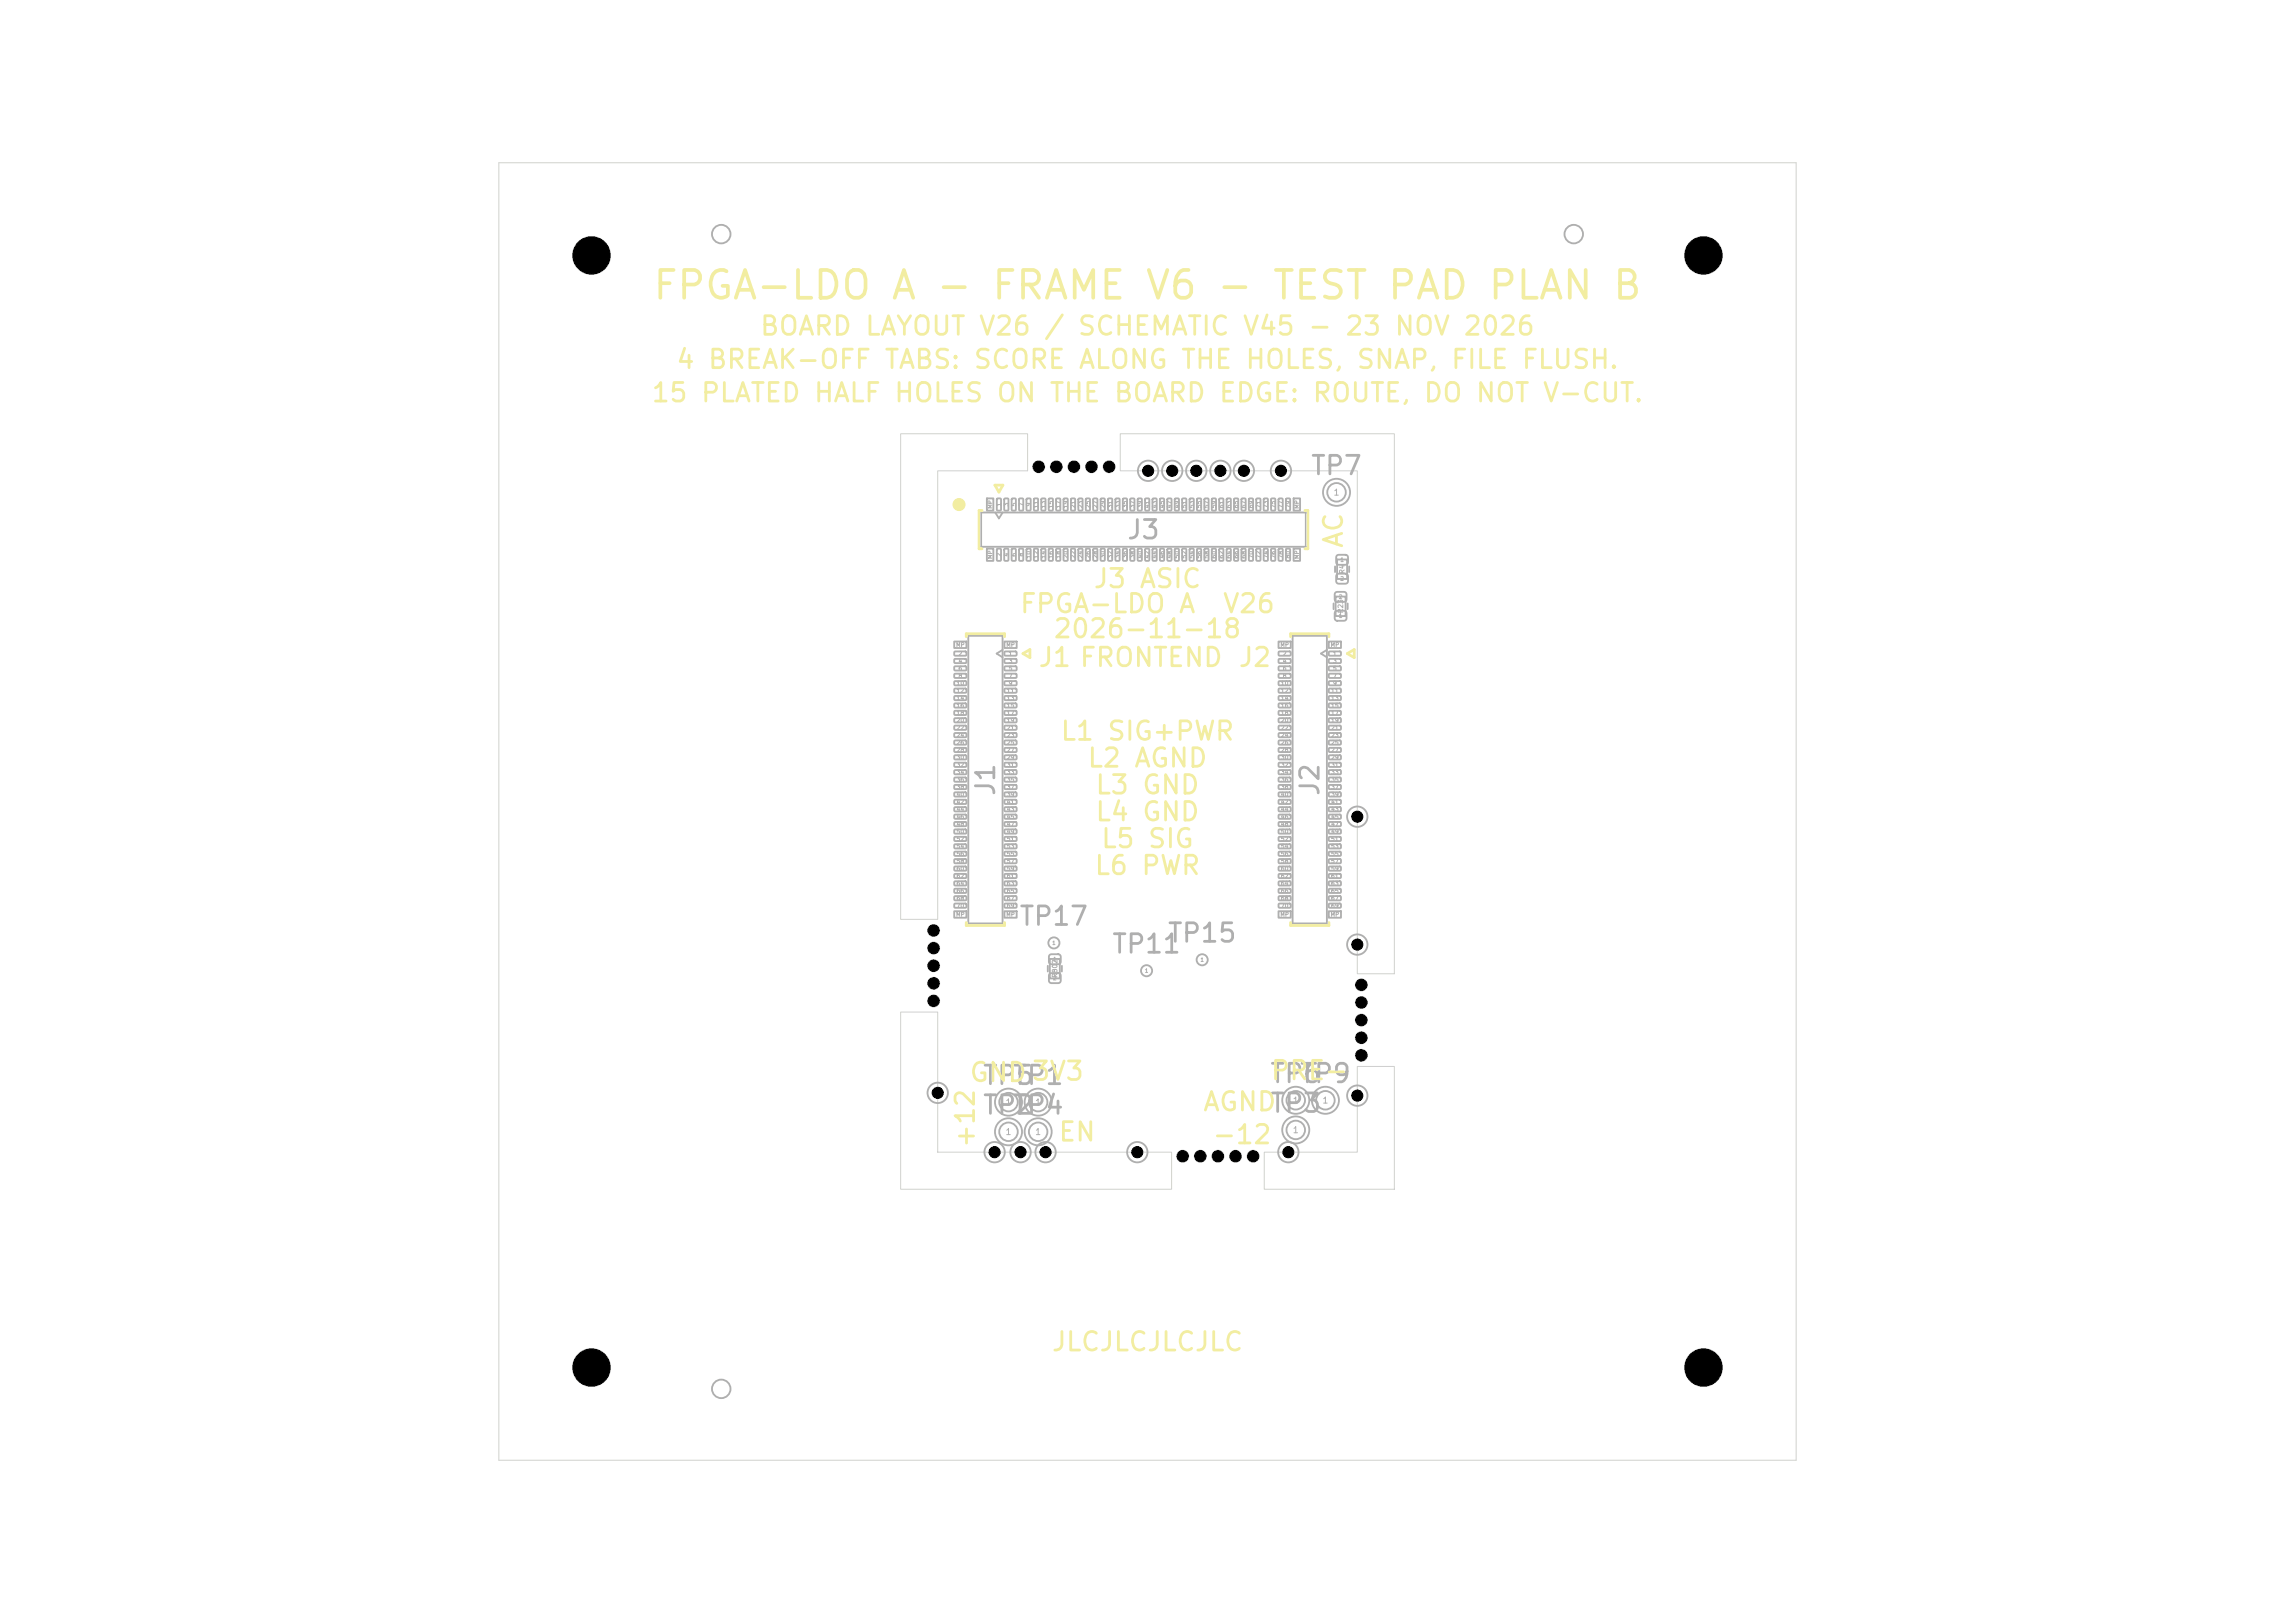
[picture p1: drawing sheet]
<svg xmlns="http://www.w3.org/2000/svg" width="297mm" height="210mm" viewBox="0 0 297 210" stroke-linecap="round" stroke-linejoin="round" font-family="sans-serif">
<defs><g id="words">
<text font-size="3.6" fill="#f2eda1" x="84.2" y="39.6">FPGA-LDO A - FRAME V6 - TEST PAD PLAN B</text>
<g font-size="2.4" fill="#f2eda1">
<text x="98.2" y="44">BOARD LAYOUT V26 / SCHEMATIC V45 - 23 NOV 2026</text>
<text x="84.1" y="52.6">15 PLATED HALF HOLES ON THE BOARD EDGE: ROUTE, DO NOT V-CUT.</text>
<text x="87.3" y="48.3">4 BREAK-OFF TABS: SCORE ALONG THE HOLES, SNAP, FILE FLUSH.</text>
<text x="174.4" y="71.1" transform="rotate(-90 174.4 71.1)">AC</text>
<text x="141.4" y="76.7">J3 ASIC</text>
<text x="131.8" y="79.9">FPGA-LDO A</text>
<text x="136.2" y="83.1">2026-11-18</text>
<text x="158.1" y="79.9">V26</text>
<text x="134.2" y="86.9">J1 FRONTEND</text>
<text x="160.1" y="86.9">J2</text>
<text x="137.1" y="96.4">L1 SIG+PWR</text>
<text x="140.6" y="99.9">L2 AGND</text>
<text x="141.6" y="103.4">L3 GND</text>
<text x="141.6" y="106.8">L4 GND</text>
<text x="141.5" y="113.8">L6 PWR</text>
<text x="142.3" y="110.3">L5 SIG</text>
<text x="125.3" y="140.6">GND3V3</text>
<text x="164.3" y="140.3">PRE-</text>
<text x="126.7" y="148.7" transform="rotate(-90 126.7 148.7)">+12</text>
<text x="136.8" y="148.3">EN</text>
<text x="155.5" y="144.4">AGND</text>
<text x="156.7" y="148.6">-12</text>
<text x="135.9" y="175.4">JLCJLCJLCJLC</text>
</g>
<g font-size="2.4" fill="#afafaf">
<text x="169.5" y="62">TP7</text>
<text x="145.7" y="70.3">J3</text>
<text x="129.3" y="103.2" transform="rotate(-90 129.3 103.2)">J1</text>
<text x="171.3" y="103.2" transform="rotate(-90 171.3 103.2)">J2</text>
<text x="131.8" y="120.3">TP17</text>
<text x="143.7" y="123.9">TP11</text>
<text x="150.9" y="122.5">TP15</text>
<text x="127" y="140.9">TP5</text>
<text x="130.9" y="140.9">TP1</text>
<text x="164.2" y="140.7">TP6</text>
<text x="168" y="140.7">TP9</text>
<text x="127" y="144.8">TP2</text>
<text x="130.9" y="144.8">TP4</text>
<text x="164.2" y="144.5">TP3</text>
</g>
<g font-size=".9" fill="#afafaf">
<text x="148.1" y="61.6">1</text>
<text x="151.2" y="61.6">1</text>
<text x="154.3" y="61.6">1</text>
<text x="157.4" y="61.6">1</text>
<text x="160.5" y="61.6">1</text>
<text x="165.3" y="61.6">1</text>
<text x="175.1" y="106.3">1</text>
<text x="175.1" y="122.9">1</text>
<text x="120.8" y="142.1">1</text>
<text x="175.1" y="142.4">1</text>
<text x="128.2" y="149.8">1</text>
<text x="131.6" y="149.8">1</text>
<text x="134.8" y="149.8">1</text>
<text x="146.7" y="149.8">1</text>
<text x="166.2" y="149.8">1</text>
</g>
<g font-size=".8" fill="#afafaf">
<text x="172.5" y="64.3">1</text>
<text x="130.1" y="143.2">1</text>
<text x="133.9" y="143.2">1</text>
<text x="167.2" y="143">1</text>
<text x="171.1" y="143">1</text>
<text x="130.1" y="147.1">1</text>
<text x="133.9" y="147.1">1</text>
<text x="167.2" y="146.8">1</text>
</g>
<g font-size=".6" fill="#afafaf">
<text x="174.2" y="74.3" transform="rotate(-90 174.2 74.3)">R4</text>
<text x="174" y="79.4" transform="rotate(-90 174 79.4)">R23</text>
<text x="137" y="126.6" transform="rotate(-90 137 126.6)">R802</text>
</g>
<g font-size=".5" fill="#afafaf">
<text x="128.5" y="65.9" transform="rotate(-90 128.5 65.9)">MP</text>
<text x="129.7" y="65.6" transform="rotate(-90 129.7 65.6)">1</text>
<text x="130.6" y="65.6" transform="rotate(-90 130.6 65.6)">3</text>
<text x="131.6" y="65.6" transform="rotate(-90 131.6 65.6)">5</text>
<text x="132.6" y="65.6" transform="rotate(-90 132.6 65.6)">7</text>
<text x="133.5" y="65.6" transform="rotate(-90 133.5 65.6)">9</text>
<text x="134.5" y="65.8" transform="rotate(-90 134.5 65.8)">11</text>
<text x="135.4" y="65.8" transform="rotate(-90 135.4 65.8)">13</text>
<text x="136.4" y="65.8" transform="rotate(-90 136.4 65.8)">15</text>
<text x="137.3" y="65.8" transform="rotate(-90 137.3 65.8)">17</text>
<text x="138.3" y="65.8" transform="rotate(-90 138.3 65.8)">19</text>
<text x="139.3" y="65.8" transform="rotate(-90 139.3 65.8)">21</text>
<text x="140.2" y="65.8" transform="rotate(-90 140.2 65.8)">23</text>
<text x="141.2" y="65.8" transform="rotate(-90 141.2 65.8)">25</text>
<text x="142.1" y="65.8" transform="rotate(-90 142.1 65.8)">27</text>
<text x="143.1" y="65.8" transform="rotate(-90 143.1 65.8)">29</text>
<text x="144.1" y="65.8" transform="rotate(-90 144.1 65.8)">31</text>
<text x="145" y="65.8" transform="rotate(-90 145 65.8)">33</text>
<text x="146" y="65.8" transform="rotate(-90 146 65.8)">35</text>
<text x="146.9" y="65.8" transform="rotate(-90 146.9 65.8)">37</text>
<text x="147.9" y="65.8" transform="rotate(-90 147.9 65.8)">39</text>
<text x="148.9" y="65.8" transform="rotate(-90 148.9 65.8)">41</text>
<text x="149.8" y="65.8" transform="rotate(-90 149.8 65.8)">43</text>
<text x="150.8" y="65.8" transform="rotate(-90 150.8 65.8)">45</text>
<text x="151.7" y="65.8" transform="rotate(-90 151.7 65.8)">47</text>
<text x="152.7" y="65.8" transform="rotate(-90 152.7 65.8)">49</text>
<text x="153.7" y="65.8" transform="rotate(-90 153.7 65.8)">51</text>
<text x="154.6" y="65.8" transform="rotate(-90 154.6 65.8)">53</text>
<text x="155.6" y="65.8" transform="rotate(-90 155.6 65.8)">55</text>
<text x="156.5" y="65.8" transform="rotate(-90 156.5 65.8)">57</text>
<text x="157.5" y="65.8" transform="rotate(-90 157.5 65.8)">59</text>
<text x="158.5" y="65.8" transform="rotate(-90 158.5 65.8)">61</text>
<text x="159.4" y="65.8" transform="rotate(-90 159.4 65.8)">63</text>
<text x="160.4" y="65.8" transform="rotate(-90 160.4 65.8)">65</text>
<text x="161.3" y="65.8" transform="rotate(-90 161.3 65.8)">67</text>
<text x="162.3" y="65.8" transform="rotate(-90 162.3 65.8)">69</text>
<text x="163.3" y="65.8" transform="rotate(-90 163.3 65.8)">71</text>
<text x="164.2" y="65.8" transform="rotate(-90 164.2 65.8)">73</text>
<text x="165.2" y="65.8" transform="rotate(-90 165.2 65.8)">75</text>
<text x="166.1" y="65.8" transform="rotate(-90 166.1 65.8)">77</text>
<text x="167.1" y="65.8" transform="rotate(-90 167.1 65.8)">79</text>
<text x="168.2" y="65.9" transform="rotate(-90 168.2 65.9)">MP</text>
<text x="128.5" y="72.4" transform="rotate(-90 128.5 72.4)">MP</text>
<text x="129.7" y="72.1" transform="rotate(-90 129.7 72.1)">2</text>
<text x="130.6" y="72.1" transform="rotate(-90 130.6 72.1)">4</text>
<text x="131.6" y="72.1" transform="rotate(-90 131.6 72.1)">6</text>
<text x="132.6" y="72.1" transform="rotate(-90 132.6 72.1)">8</text>
<text x="133.5" y="72.3" transform="rotate(-90 133.5 72.3)">10</text>
<text x="134.5" y="72.3" transform="rotate(-90 134.5 72.3)">12</text>
<text x="135.4" y="72.3" transform="rotate(-90 135.4 72.3)">14</text>
<text x="136.4" y="72.3" transform="rotate(-90 136.4 72.3)">16</text>
<text x="137.3" y="72.3" transform="rotate(-90 137.3 72.3)">18</text>
<text x="138.3" y="72.3" transform="rotate(-90 138.3 72.3)">20</text>
<text x="139.3" y="72.3" transform="rotate(-90 139.3 72.3)">22</text>
<text x="140.2" y="72.3" transform="rotate(-90 140.2 72.3)">24</text>
<text x="141.2" y="72.3" transform="rotate(-90 141.2 72.3)">26</text>
<text x="142.1" y="72.3" transform="rotate(-90 142.1 72.3)">28</text>
<text x="143.1" y="72.3" transform="rotate(-90 143.1 72.3)">30</text>
<text x="144.1" y="72.3" transform="rotate(-90 144.1 72.3)">32</text>
<text x="145" y="72.3" transform="rotate(-90 145 72.3)">34</text>
<text x="146" y="72.3" transform="rotate(-90 146 72.3)">36</text>
<text x="146.9" y="72.3" transform="rotate(-90 146.9 72.3)">38</text>
<text x="147.9" y="72.3" transform="rotate(-90 147.9 72.3)">40</text>
<text x="148.9" y="72.3" transform="rotate(-90 148.9 72.3)">42</text>
<text x="149.8" y="72.3" transform="rotate(-90 149.8 72.3)">44</text>
<text x="150.8" y="72.3" transform="rotate(-90 150.8 72.3)">46</text>
<text x="151.7" y="72.3" transform="rotate(-90 151.7 72.3)">48</text>
<text x="152.7" y="72.3" transform="rotate(-90 152.7 72.3)">50</text>
<text x="153.7" y="72.3" transform="rotate(-90 153.7 72.3)">52</text>
<text x="154.6" y="72.3" transform="rotate(-90 154.6 72.3)">54</text>
<text x="155.6" y="72.3" transform="rotate(-90 155.6 72.3)">56</text>
<text x="156.5" y="72.3" transform="rotate(-90 156.5 72.3)">58</text>
<text x="157.5" y="72.3" transform="rotate(-90 157.5 72.3)">60</text>
<text x="158.5" y="72.3" transform="rotate(-90 158.5 72.3)">62</text>
<text x="159.4" y="72.3" transform="rotate(-90 159.4 72.3)">64</text>
<text x="160.4" y="72.3" transform="rotate(-90 160.4 72.3)">66</text>
<text x="161.3" y="72.3" transform="rotate(-90 161.3 72.3)">68</text>
<text x="162.3" y="72.3" transform="rotate(-90 162.3 72.3)">70</text>
<text x="163.3" y="72.3" transform="rotate(-90 163.3 72.3)">72</text>
<text x="164.2" y="72.3" transform="rotate(-90 164.2 72.3)">74</text>
<text x="165.2" y="72.3" transform="rotate(-90 165.2 72.3)">76</text>
<text x="166.1" y="72.3" transform="rotate(-90 166.1 72.3)">78</text>
<text x="167.1" y="72.3" transform="rotate(-90 167.1 72.3)">80</text>
<text x="168.2" y="72.4" transform="rotate(-90 168.2 72.4)">MP</text>
<text x="173.2" y="77.6">2</text>
<text x="173.4" y="72.8">1</text>
<text x="173.4" y="75.3">2</text>
<text x="123.7" y="83.8">MP</text>
<text x="130.2" y="83.8">MP</text>
<text x="165.6" y="83.8">MP</text>
<text x="172.1" y="83.8">MP</text>
<text x="173.2" y="80.1">1</text>
<text x="123.7" y="88.8">10</text>
<text x="123.7" y="89.8">12</text>
<text x="124" y="85">2</text>
<text x="124" y="85.9">4</text>
<text x="124" y="86.9">6</text>
<text x="124" y="87.8">8</text>
<text x="130.2" y="89.8">11</text>
<text x="130.5" y="85">1</text>
<text x="130.5" y="85.9">3</text>
<text x="130.5" y="86.9">5</text>
<text x="130.5" y="87.8">7</text>
<text x="130.5" y="88.8">9</text>
<text x="165.7" y="88.8">10</text>
<text x="165.7" y="89.8">12</text>
<text x="165.9" y="85">2</text>
<text x="165.9" y="85.9">4</text>
<text x="165.9" y="86.9">6</text>
<text x="165.9" y="87.8">8</text>
<text x="172.2" y="89.8">11</text>
<text x="172.4" y="85">1</text>
<text x="172.4" y="85.9">3</text>
<text x="172.4" y="86.9">5</text>
<text x="172.4" y="87.8">7</text>
<text x="172.4" y="88.8">9</text>
<text x="123.7" y="90.7">14</text>
<text x="123.7" y="91.7">16</text>
<text x="123.7" y="92.6">18</text>
<text x="123.7" y="93.6">20</text>
<text x="123.7" y="94.6">22</text>
<text x="123.7" y="95.5">24</text>
<text x="130.2" y="90.7">13</text>
<text x="130.2" y="91.7">15</text>
<text x="130.2" y="92.6">17</text>
<text x="130.2" y="93.6">19</text>
<text x="130.2" y="94.6">21</text>
<text x="130.2" y="95.5">23</text>
<text x="165.7" y="90.7">14</text>
<text x="165.7" y="91.7">16</text>
<text x="165.7" y="92.6">18</text>
<text x="165.7" y="93.6">20</text>
<text x="165.7" y="94.6">22</text>
<text x="165.7" y="95.5">24</text>
<text x="172.2" y="90.7">13</text>
<text x="172.2" y="91.7">15</text>
<text x="172.2" y="92.6">17</text>
<text x="172.2" y="93.6">19</text>
<text x="172.2" y="94.6">21</text>
<text x="172.2" y="95.5">23</text>
<text x="123.7" y="96.5">26</text>
<text x="123.7" y="97.4">28</text>
<text x="123.7" y="98.4">30</text>
<text x="123.7" y="99.4">32</text>
<text x="123.7" y="100.3">34</text>
<text x="123.7" y="101.3">36</text>
<text x="130.2" y="96.5">25</text>
<text x="130.2" y="97.4">27</text>
<text x="130.2" y="98.4">29</text>
<text x="130.2" y="99.4">31</text>
<text x="130.2" y="100.3">33</text>
<text x="130.2" y="101.3">35</text>
<text x="165.7" y="96.5">26</text>
<text x="165.7" y="97.4">28</text>
<text x="165.7" y="98.4">30</text>
<text x="165.7" y="99.4">32</text>
<text x="165.7" y="100.3">34</text>
<text x="165.7" y="101.3">36</text>
<text x="172.2" y="96.5">25</text>
<text x="172.2" y="97.4">27</text>
<text x="172.2" y="98.4">29</text>
<text x="172.2" y="99.4">31</text>
<text x="172.2" y="100.3">33</text>
<text x="172.2" y="101.3">35</text>
<text x="123.7" y="102.2">38</text>
<text x="123.7" y="103.2">40</text>
<text x="123.7" y="104.2">42</text>
<text x="123.7" y="105.1">44</text>
<text x="123.7" y="106.1">46</text>
<text x="123.7" y="107">48</text>
<text x="123.7" y="108">50</text>
<text x="130.2" y="102.2">37</text>
<text x="130.2" y="103.2">39</text>
<text x="130.2" y="104.2">41</text>
<text x="130.2" y="105.1">43</text>
<text x="130.2" y="106.1">45</text>
<text x="130.2" y="107">47</text>
<text x="130.2" y="108">49</text>
<text x="165.7" y="102.2">38</text>
<text x="165.7" y="103.2">40</text>
<text x="165.7" y="104.2">42</text>
<text x="165.7" y="105.1">44</text>
<text x="165.7" y="106.1">46</text>
<text x="165.7" y="107">48</text>
<text x="165.7" y="108">50</text>
<text x="172.2" y="102.2">37</text>
<text x="172.2" y="103.2">39</text>
<text x="172.2" y="104.2">41</text>
<text x="172.2" y="105.1">43</text>
<text x="172.2" y="106.1">45</text>
<text x="172.2" y="107">47</text>
<text x="172.2" y="108">49</text>
<text x="123.7" y="109">52</text>
<text x="123.7" y="109.9">54</text>
<text x="123.7" y="110.9">56</text>
<text x="123.7" y="111.8">58</text>
<text x="123.7" y="112.8">60</text>
<text x="123.7" y="113.8">62</text>
<text x="130.2" y="109">51</text>
<text x="130.2" y="109.9">53</text>
<text x="130.2" y="110.9">55</text>
<text x="130.2" y="111.8">57</text>
<text x="130.2" y="112.8">59</text>
<text x="130.2" y="113.8">61</text>
<text x="165.7" y="109">52</text>
<text x="165.7" y="109.9">54</text>
<text x="165.7" y="110.9">56</text>
<text x="165.7" y="111.8">58</text>
<text x="165.7" y="112.8">60</text>
<text x="165.7" y="113.8">62</text>
<text x="172.2" y="109">51</text>
<text x="172.2" y="109.9">53</text>
<text x="172.2" y="110.9">55</text>
<text x="172.2" y="111.8">57</text>
<text x="172.2" y="112.8">59</text>
<text x="172.2" y="113.8">61</text>
<text x="123.7" y="118.7">MP</text>
<text x="123.7" y="114.7">64</text>
<text x="123.7" y="115.7">66</text>
<text x="123.7" y="116.6">68</text>
<text x="123.7" y="117.6">70</text>
<text x="130.2" y="118.7">MP</text>
<text x="130.2" y="114.7">63</text>
<text x="130.2" y="115.7">65</text>
<text x="130.2" y="116.6">67</text>
<text x="130.2" y="117.6">69</text>
<text x="165.6" y="118.7">MP</text>
<text x="165.7" y="114.7">64</text>
<text x="165.7" y="115.7">66</text>
<text x="165.7" y="116.6">68</text>
<text x="165.7" y="117.6">70</text>
<text x="172.1" y="118.7">MP</text>
<text x="172.2" y="114.7">63</text>
<text x="172.2" y="115.7">65</text>
<text x="172.2" y="116.6">67</text>
<text x="172.2" y="117.6">69</text>
<text x="136.1" y="122.4">1</text>
<text x="136.2" y="124.5">1</text>
<text x="148.1" y="126">1</text>
<text x="155.3" y="124.6">1</text>
<text x="136.2" y="127">2</text>
</g>
</g></defs>
<path d="M64.6 21.1h167.8v167.8h-167.8zM116.6 56.1h16.4v4.8h-11.6v58.1h-4.8zM145 56.1h35.4v69.9h-4.7v-65.1h-30.7zM116.6 131h4.8v18.1h30.2v4.8h-35zM163.6 149.1h12.1v-11.1h4.7v15.9h-16.8z" fill="none" stroke="#d0d2cd" stroke-width=".13"/>
<g fill="none" stroke="#afafaf" stroke-width=".24">
<path d="M127 66.3h42v4.5h-42zM127.7 64.5h.9v1.6h-.9zM127.7 71h.9v1.6h-.9zM128.8 66.3l.5 .8 .5-.8M129 64.5h.4l.1 .1v1.3v.2l-.5-.1zM129 71h.4l.1 .1v1.3v.2l-.5-.1zM130 64.5h.4l.1 .1v1.3l-.1 .2-.4-.1zM130 71h.4l.1 .1v1.3l-.1 .2-.4-.1zM131 64.5h.3l.2 .1v1.3l-.1 .2-.5-.1zM131 71h.3l.2 .1v1.3l-.1 .2-.5-.1zM131.9 64.5h.4l.1 .1v1.3l-.1 .2-.4-.1zM131.9 71h.4l.1 .1v1.3l-.1 .2-.4-.1z"/>
<path d="M132.9 64.5h.3l.2 .1v1.3l-.1 .2-.5-.1zM132.9 71h.3l.2 .1v1.3l-.1 .2-.5-.1zM133.8 64.5h.4l.1 .1v1.3v.2l-.5-.1zM133.8 71h.4l.1 .1v1.3v.2l-.5-.1zM134.8 64.5h.4l.1 .1v1.3l-.1 .2-.4-.1zM134.8 71h.4l.1 .1v1.3l-.1 .2-.4-.1zM135.8 64.5h.3l.2 .1v1.3l-.1 .2-.5-.1zM135.8 71h.3l.2 .1v1.3l-.1 .2-.5-.1zM136.7 64.5h.4l.1 .1v1.3l-.1 .2-.4-.1zM136.7 71h.4l.1 .1v1.3l-.1 .2-.4-.1zM137.7 64.5h.3l.2 .1v1.3l-.1 .2-.5-.1zM137.7 71h.3l.2 .1v1.3l-.1 .2-.5-.1z"/>
<path d="M138.6 64.5h.4l.1 .1v1.3v.2l-.5-.1zM138.6 71h.4l.1 .1v1.3v.2l-.5-.1zM139.6 64.5h.4l.1 .1v1.3l-.1 .2-.4-.1zM139.6 71h.4l.1 .1v1.3l-.1 .2-.4-.1zM140.6 64.5h.3l.2 .1v1.3l-.1 .2-.5-.1zM140.6 71h.3l.2 .1v1.3l-.1 .2-.5-.1zM141.5 64.5h.4l.1 .1v1.3l-.1 .2-.4-.1zM141.5 71h.4l.1 .1v1.3l-.1 .2-.4-.1zM142.5 64.5h.3l.2 .1v1.3l-.1 .2-.5-.1zM142.5 71h.3l.2 .1v1.3l-.1 .2-.5-.1zM143.4 64.5h.4l.1 .1v1.3v.2l-.5-.1zM143.4 71h.4l.1 .1v1.3v.2l-.5-.1z"/>
<path d="M144.4 64.5h.4l.1 .1v1.3l-.1 .2-.4-.1zM144.4 71h.4l.1 .1v1.3l-.1 .2-.4-.1zM145.3 64.5h.4l.1 .1 .1 1.3-.1 .2-.5-.1zM145.3 71h.4l.1 .1 .1 1.3-.1 .2-.5-.1zM146.3 64.5h.4l.1 .1v1.3l-.1 .2-.4-.1zM146.3 71h.4l.1 .1v1.3l-.1 .2-.4-.1zM147.3 64.5h.3l.2 .1v1.3l-.1 .2-.5-.1zM147.3 71h.3l.2 .1v1.3l-.1 .2-.5-.1zM148.2 64.5h.4l.1 .1v1.3v.2l-.5-.1zM148.2 71h.4l.1 .1v1.3v.2l-.5-.1zM149.2 64.5h.4l.1 .1v1.3l-.1 .2-.4-.1zM149.2 71h.4l.1 .1v1.3l-.1 .2-.4-.1z"/>
<path d="M150.1 64.5h.4l.1 .1 .1 1.3-.1 .2-.5-.1zM150.1 71h.4l.1 .1 .1 1.3-.1 .2-.5-.1zM151.1 64.5h.4l.1 .1v1.3l-.1 .2-.4-.1zM151.1 71h.4l.1 .1v1.3l-.1 .2-.4-.1zM152.1 64.5h.3l.2 .1v1.3l-.1 .2-.5-.1zM152.1 71h.3l.2 .1v1.3l-.1 .2-.5-.1zM153 64.5h.4l.1 .1v1.3l-.1 .2-.4-.1zM153 71h.4l.1 .1v1.3l-.1 .2-.4-.1zM154 64.5h.4l.1 .1v1.3l-.1 .2-.4-.1zM154 71h.4l.1 .1v1.3l-.1 .2-.4-.1zM154.9 64.5h.4l.1 .1 .1 1.3-.1 .2-.5-.1zM154.9 71h.4l.1 .1 .1 1.3-.1 .2-.5-.1z"/>
<path d="M155.9 64.5h.4l.1 .1v1.3l-.1 .2-.4-.1zM155.9 71h.4l.1 .1v1.3l-.1 .2-.4-.1zM156.9 64.5h.3l.2 .1v1.3l-.1 .2-.5-.1zM156.9 71h.3l.2 .1v1.3l-.1 .2-.5-.1zM157.8 64.5h.4l.1 .1v1.3l-.1 .2-.4-.1zM157.8 71h.4l.1 .1v1.3l-.1 .2-.4-.1zM158.8 64.5h.4l.1 .1v1.3l-.1 .2-.5-.1zM158.8 71h.4l.1 .1v1.3l-.1 .2-.5-.1zM159.7 64.5h.4l.1 .1v1.3v.2l-.5-.1zM159.7 71h.4l.1 .1v1.3v.2l-.5-.1zM160.7 64.5h.4l.1 .1v1.3l-.1 .2-.4-.1zM160.7 71h.4l.1 .1v1.3l-.1 .2-.4-.1z"/>
<path d="M161.7 64.5h.3l.2 .1v1.3l-.1 .2-.5-.1zM161.7 71h.3l.2 .1v1.3l-.1 .2-.5-.1zM162.6 64.5h.4l.1 .1v1.3l-.1 .2-.4-.1zM162.6 71h.4l.1 .1v1.3l-.1 .2-.4-.1zM163.6 64.5h.3l.2 .1v1.3l-.1 .2-.5-.1zM163.6 71h.3l.2 .1v1.3l-.1 .2-.5-.1zM164.5 64.5h.4l.1 .1v1.3v.2l-.5-.1zM164.5 71h.4l.1 .1v1.3v.2l-.5-.1zM165.5 64.5h.4l.1 .1v1.3l-.1 .2-.4-.1zM165.5 71h.4l.1 .1v1.3l-.1 .2-.4-.1zM166.5 64.5h.3l.2 .1v1.3l-.1 .2-.5-.1zM166.5 71h.3l.2 .1v1.3l-.1 .2-.5-.1z"/>
<path d="M167.4 64.5h.8v1.6h-.8zM167.4 71h.8v1.6h-.8zM172.6 78.1v.7M172.8 73.3v.7M172.8 79.1l.2-.1h.9l.3 .1 .1 .3v.6l-.1 .2-.3 .1h-.9l-.2-.1-.1-.2v-.6zM172.8 76.7l.2-.1h.9l.3 .1 .1 .2v.7l-.1 .2-.3 .1h-.9l-.2-.1-.1-.2v-.7zM172.8 77.2h1.3v2.5h-1.3zM173 71.9l.2-.1h.9l.3 .1 .1 .2v.7l-.1 .2-.3 .1h-.9l-.2-.1-.1-.2v-.7zM173 74.3l.2-.1h.9l.3 .1 .1 .3v.6l-.1 .2-.3 .1h-.9l-.2-.1-.1-.2v-.6zM173 72.4h1.3v2.5h-1.3zM174.4 78.1v.7M174.6 73.3v.7"/>
<path d="M123.5 83h1.6v.8h-1.6zM123.5 84.3h1.5l.1 .5h-.2h-1.3l-.1-.1zM123.5 85.3h1.5l.1 .4-.2 .1h-1.3l-.1-.1zM123.5 86.3l1.5-.1 .1 .5-.2 .1h-1.3l-.1-.2zM123.5 87.2h1.5l.1 .4-.2 .1h-1.3l-.1-.1zM123.5 88.2l1.5-.1 .1 .5-.2 .1h-1.3l-.1-.2zM123.5 89.1h1.5l.1 .5h-.2h-1.3l-.1-.1zM123.5 90.1h1.5l.1 .4-.2 .1h-1.3l-.1-.1zM123.5 91h1.5l.1 .5-.2 .1h-1.3l-.1-.2zM123.5 92h1.5l.1 .4-.2 .1h-1.3l-.1-.1zM123.5 93l1.5-.1 .1 .5-.2 .1h-1.3l-.1-.2zM123.5 93.9h1.5l.1 .5h-.2h-1.3l-.1-.1z"/>
<path d="M123.5 94.9h1.5l.1 .4-.2 .1h-1.3l-.1-.1zM123.5 95.8h1.5l.1 .5-.2 .1-1.3-.1-.1-.1zM123.5 96.8h1.5l.1 .4-.2 .1h-1.3l-.1-.1zM123.5 97.8l1.5-.1 .1 .5-.2 .1h-1.3l-.1-.2zM123.5 98.7h1.5l.1 .5h-.2h-1.3l-.1-.1zM123.5 99.7h1.5l.1 .4-.2 .1h-1.3l-.1-.1zM125.3 82.3h4.4v37.2h-4.4zM129.7 84.1l-.7 .5 .7 .4M130 83h1.6v.8h-1.6zM130 84.3h1.5l.1 .5h-.2h-1.3l-.1-.1zM130 85.3h1.5l.1 .4-.2 .1h-1.3l-.1-.1zM130 86.3l1.5-.1 .1 .5-.2 .1h-1.3l-.1-.2z"/>
<path d="M130 87.2h1.5l.1 .4-.2 .1h-1.3l-.1-.1zM130 88.2l1.5-.1 .1 .5-.2 .1h-1.3l-.1-.2zM130 89.1h1.5l.1 .5h-.2h-1.3l-.1-.1zM130 90.1h1.5l.1 .4-.2 .1h-1.3l-.1-.1zM130 91h1.5l.1 .5-.2 .1h-1.3l-.1-.2zM130 92h1.5l.1 .4-.2 .1h-1.3l-.1-.1zM130 93l1.5-.1 .1 .5-.2 .1h-1.3l-.1-.2zM130 93.9h1.5l.1 .5h-.2h-1.3l-.1-.1zM130 94.9h1.5l.1 .4-.2 .1h-1.3l-.1-.1zM130 95.8h1.5l.1 .5-.2 .1-1.3-.1-.1-.1zM130 96.8h1.5l.1 .4-.2 .1h-1.3l-.1-.1zM130 97.8l1.5-.1 .1 .5-.2 .1h-1.3l-.1-.2z"/>
<path d="M130 98.7h1.5l.1 .5h-.2h-1.3l-.1-.1zM130 99.7h1.5l.1 .4-.2 .1h-1.3l-.1-.1zM165.5 83h1.5v.8h-1.5zM165.5 84.3h1.5v.5h-.1h-1.4v-.1zM165.5 85.3h1.5v.4l-.1 .1h-1.4v-.1zM165.5 86.3l1.5-.1v.5l-.1 .1h-1.4v-.2zM165.5 87.2h1.5v.4l-.1 .1h-1.4v-.1zM165.5 88.2l1.5-.1v.5l-.1 .1h-1.4v-.2zM165.5 89.1h1.5v.5h-.1h-1.4v-.1zM165.5 90.1h1.5v.4l-.1 .1h-1.4v-.1zM165.5 91h1.5v.5l-.1 .1h-1.4v-.2zM165.5 92h1.5v.4l-.1 .1h-1.4v-.1z"/>
<path d="M165.5 93l1.5-.1v.5l-.1 .1h-1.4v-.2zM165.5 93.9h1.5v.5h-.1h-1.4v-.1zM165.5 94.9h1.5v.4l-.1 .1h-1.4v-.1zM165.5 95.8h1.5v.5l-.1 .1-1.4-.1v-.1zM165.5 96.8h1.5v.4l-.1 .1h-1.4v-.1zM165.5 97.8l1.5-.1v.5l-.1 .1h-1.4v-.2zM165.5 98.7h1.5v.5h-.1h-1.4v-.1zM165.5 99.7h1.5v.4l-.1 .1h-1.4v-.1zM167.3 82.3h4.4v37.2h-4.4zM171.7 84.1l-.8 .5 .8 .4M172 83h1.5v.8h-1.5zM172 84.3h1.5v.5h-.1h-1.4v-.1z"/>
<path d="M172 85.3h1.5v.4l-.1 .1h-1.4v-.1zM172 86.3l1.5-.1v.5l-.1 .1h-1.4v-.2zM172 87.2h1.5v.4l-.1 .1h-1.4v-.1zM172 88.2l1.5-.1v.5l-.1 .1h-1.4v-.2zM172 89.1h1.5v.5h-.1h-1.4v-.1zM172 90.1h1.5v.4l-.1 .1h-1.4v-.1zM172 91h1.5v.5l-.1 .1h-1.4v-.2zM172 92h1.5v.4l-.1 .1h-1.4v-.1zM172 93l1.5-.1v.5l-.1 .1h-1.4v-.2zM172 93.9h1.5v.5h-.1h-1.4v-.1zM172 94.9h1.5v.4l-.1 .1h-1.4v-.1zM172 95.8h1.5v.5l-.1 .1-1.4-.1v-.1z"/>
<path d="M172 96.8h1.5v.4l-.1 .1h-1.4v-.1zM172 97.8l1.5-.1v.5l-.1 .1h-1.4v-.2zM172 98.7h1.5v.5h-.1h-1.4v-.1zM172 99.7h1.5v.4l-.1 .1h-1.4v-.1zM123.5 117.9h1.6v.8h-1.6zM123.5 100.6h1.5l.1 .5-.2 .1-1.3-.1-.1-.1zM123.5 101.6h1.5l.1 .4-.2 .1h-1.3l-.1-.1zM123.5 102.6l1.5-.1 .1 .5-.2 .1h-1.3l-.1-.2zM123.5 103.5h1.5l.1 .4-.2 .1h-1.3l-.1-.1zM123.5 104.5h1.5l.1 .4-.2 .1h-1.3l-.1-.1zM123.5 105.4h1.5l.1 .5-.2 .1-1.3-.1-.1-.1zM123.5 106.4h1.5l.1 .4-.2 .1h-1.3l-.1-.1z"/>
<path d="M123.5 107.4l1.5-.1 .1 .5-.2 .1h-1.3l-.1-.2zM123.5 108.3h1.5l.1 .4-.2 .1h-1.3l-.1-.1zM123.5 109.3l1.5-.1 .1 .5-.2 .1h-1.3l-.1-.1zM123.5 110.2h1.5l.1 .5h-.2h-1.3l-.1-.1zM123.5 111.2h1.5l.1 .4-.2 .1h-1.3l-.1-.1zM123.5 112.2l1.5-.1 .1 .5-.2 .1h-1.3l-.1-.2zM123.5 113.1h1.5l.1 .4-.2 .1h-1.3l-.1-.1zM123.5 114.1l1.5-.1 .1 .5-.2 .1h-1.3l-.1-.2zM123.5 115h1.5l.1 .5h-.2h-1.3l-.1-.1zM123.5 116h1.5l.1 .4-.2 .1h-1.3l-.1-.1zM123.5 117l1.5-.1 .1 .5-.2 .1h-1.3l-.1-.2zM130 117.9h1.6v.8h-1.6z"/>
<path d="M130 100.6h1.5l.1 .5-.2 .1-1.3-.1-.1-.1zM130 101.6h1.5l.1 .4-.2 .1h-1.3l-.1-.1zM130 102.6l1.5-.1 .1 .5-.2 .1h-1.3l-.1-.2zM130 103.5h1.5l.1 .4-.2 .1h-1.3l-.1-.1zM130 104.5h1.5l.1 .4-.2 .1h-1.3l-.1-.1zM130 105.4h1.5l.1 .5-.2 .1-1.3-.1-.1-.1zM130 106.4h1.5l.1 .4-.2 .1h-1.3l-.1-.1zM130 107.4l1.5-.1 .1 .5-.2 .1h-1.3l-.1-.2zM130 108.3h1.5l.1 .4-.2 .1h-1.3l-.1-.1zM130 109.3l1.5-.1 .1 .5-.2 .1h-1.3l-.1-.1zM130 110.2h1.5l.1 .5h-.2h-1.3l-.1-.1zM130 111.2h1.5l.1 .4-.2 .1h-1.3l-.1-.1z"/>
<path d="M130 112.2l1.5-.1 .1 .5-.2 .1h-1.3l-.1-.2zM130 113.1h1.5l.1 .4-.2 .1h-1.3l-.1-.1zM130 114.1l1.5-.1 .1 .5-.2 .1h-1.3l-.1-.2zM130 115h1.5l.1 .5h-.2h-1.3l-.1-.1zM130 116h1.5l.1 .4-.2 .1h-1.3l-.1-.1zM130 117l1.5-.1 .1 .5-.2 .1h-1.3l-.1-.2zM165.5 117.9h1.5v.8h-1.5zM165.5 100.6h1.5v.5l-.1 .1-1.4-.1v-.1zM165.5 101.6h1.5v.4l-.1 .1h-1.4v-.1zM165.5 102.6l1.5-.1v.5l-.1 .1h-1.4v-.2zM165.5 103.5h1.5v.4l-.1 .1h-1.4v-.1zM165.5 104.5h1.5v.4l-.1 .1h-1.4v-.1z"/>
<path d="M165.5 105.4h1.5v.5l-.1 .1-1.4-.1v-.1zM165.5 106.4h1.5v.4l-.1 .1h-1.4v-.1zM165.5 107.4l1.5-.1v.5l-.1 .1h-1.4v-.2zM165.5 108.3h1.5v.4l-.1 .1h-1.4v-.1zM165.5 109.3l1.5-.1v.5l-.1 .1h-1.4v-.1zM165.5 110.2h1.5v.5h-.1h-1.4v-.1zM165.5 111.2h1.5v.4l-.1 .1h-1.4v-.1zM165.5 112.2l1.5-.1v.5l-.1 .1h-1.4v-.2zM165.5 113.1h1.5v.4l-.1 .1h-1.4v-.1zM165.5 114.1l1.5-.1v.5l-.1 .1h-1.4v-.2zM165.5 115h1.5v.5h-.1h-1.4v-.1zM165.5 116h1.5v.4l-.1 .1h-1.4v-.1z"/>
<path d="M165.5 117l1.5-.1v.5l-.1 .1h-1.4v-.2zM172 117.9h1.5v.8h-1.5zM172 100.6h1.5v.5l-.1 .1-1.4-.1v-.1zM172 101.6h1.5v.4l-.1 .1h-1.4v-.1zM172 102.6l1.5-.1v.5l-.1 .1h-1.4v-.2zM172 103.5h1.5v.4l-.1 .1h-1.4v-.1zM172 104.5h1.5v.4l-.1 .1h-1.4v-.1zM172 105.4h1.5v.5l-.1 .1-1.4-.1v-.1zM172 106.4h1.5v.4l-.1 .1h-1.4v-.1zM172 107.4l1.5-.1v.5l-.1 .1h-1.4v-.2zM172 108.3h1.5v.4l-.1 .1h-1.4v-.1zM172 109.3l1.5-.1v.5l-.1 .1h-1.4v-.1z"/>
<path d="M172 110.2h1.5v.5h-.1h-1.4v-.1zM172 111.2h1.5v.4l-.1 .1h-1.4v-.1zM172 112.2l1.5-.1v.5l-.1 .1h-1.4v-.2zM172 113.1h1.5v.4l-.1 .1h-1.4v-.1zM172 114.1l1.5-.1v.5l-.1 .1h-1.4v-.2zM172 115h1.5v.5h-.1h-1.4v-.1zM172 116h1.5v.4l-.1 .1h-1.4v-.1zM172 117l1.5-.1v.5l-.1 .1h-1.4v-.2zM135.6 125v.7M135.8 123.6l.3-.1h.9l.2 .1 .1 .2v.6l-.1 .3-.2 .1h-.9l-.3-.1-.1-.3v-.6zM135.8 126l.3-.1h.9l.2 .1 .1 .2v.7l-.1 .2-.2 .1h-.9l-.3-.1-.1-.2v-.7zM135.9 124.1h1.3v2.5h-1.3z"/>
<path d="M137.4 125v.7"/>
<circle cx="76.5" cy="33.1" r="2.4"/>
<circle cx="93.3" cy="30.3" r="1.2"/>
<circle cx="203.7" cy="30.3" r="1.2"/>
<circle cx="220.5" cy="33.1" r="2.4"/>
<circle cx="134.4" cy="60.4" r=".72"/>
<circle cx="136.7" cy="60.4" r=".72"/>
<circle cx="139" cy="60.4" r=".72"/>
<circle cx="141.3" cy="60.4" r=".72"/>
<circle cx="143.5" cy="60.4" r=".72"/>
<circle cx="148.6" cy="60.9" r="1.32"/>
<circle cx="151.7" cy="60.9" r="1.32"/>
<circle cx="154.8" cy="60.9" r="1.32"/>
<circle cx="157.9" cy="60.9" r="1.32"/>
<circle cx="161" cy="60.9" r="1.32"/>
<circle cx="165.8" cy="60.9" r="1.32"/>
<circle cx="173" cy="63.7" r="1.2"/>
<circle cx="173" cy="63.7" r="1.75"/>
<circle cx="175.7" cy="105.7" r="1.32"/>
<circle cx="120.8" cy="129.5" r=".72"/>
<circle cx="120.8" cy="125" r=".72"/>
<circle cx="120.8" cy="122.7" r=".72"/>
<circle cx="120.8" cy="127.2" r=".72"/>
<circle cx="120.8" cy="120.4" r=".72"/>
<circle cx="136.4" cy="122" r=".72"/>
<circle cx="148.4" cy="125.6" r=".72"/>
<circle cx="155.6" cy="124.2" r=".72"/>
<circle cx="175.7" cy="122.2" r="1.32"/>
<circle cx="176.2" cy="127.4" r=".72"/>
<circle cx="176.2" cy="136.6" r=".72"/>
<circle cx="176.2" cy="134.3" r=".72"/>
<circle cx="176.2" cy="132" r=".72"/>
<circle cx="176.2" cy="129.7" r=".72"/>
<circle cx="121.4" cy="141.4" r="1.32"/>
<circle cx="128.7" cy="149.1" r="1.32"/>
<circle cx="130.5" cy="142.6" r="1.75"/>
<circle cx="130.5" cy="146.4" r="1.75"/>
<circle cx="130.5" cy="142.6" r="1.2"/>
<circle cx="130.5" cy="146.4" r="1.2"/>
<circle cx="132.1" cy="149.1" r="1.32"/>
<circle cx="134.4" cy="142.6" r="1.75"/>
<circle cx="134.4" cy="146.4" r="1.75"/>
<circle cx="134.4" cy="142.6" r="1.2"/>
<circle cx="134.4" cy="146.4" r="1.2"/>
<circle cx="135.3" cy="149.1" r="1.32"/>
<circle cx="147.2" cy="149.1" r="1.32"/>
<circle cx="153.1" cy="149.6" r=".72"/>
<circle cx="155.3" cy="149.6" r=".72"/>
<circle cx="157.6" cy="149.6" r=".72"/>
<circle cx="159.9" cy="149.6" r=".72"/>
<circle cx="162.2" cy="149.6" r=".72"/>
<circle cx="166.7" cy="149.1" r="1.32"/>
<circle cx="167.7" cy="142.4" r="1.75"/>
<circle cx="167.7" cy="146.2" r="1.75"/>
<circle cx="167.7" cy="146.2" r="1.2"/>
<circle cx="167.7" cy="142.4" r="1.2"/>
<circle cx="171.5" cy="142.4" r="1.75"/>
<circle cx="171.5" cy="142.4" r="1.2"/>
<circle cx="175.7" cy="141.8" r="1.32"/>
<circle cx="76.5" cy="177" r="2.4"/>
<circle cx="93.3" cy="179.7" r="1.2"/>
<circle cx="220.5" cy="177" r="2.4"/>
</g>
<circle cx="124.1" cy="65.3" r=".78" fill="#f2eda1" stroke="#f2eda1" stroke-width=".13"/>
<path d="M127.1 66h-.4v5h.4M128.8 62.8h1l-.5 .9zM168.9 66h.4v5h-.4M125 82.4v-.4h5v.4M132.4 84.6l.9-.5v1zM167 82.4v-.4h5v.4M174.4 84.6l.9-.5v1zM125 119.4v.4h5v-.4M167 119.4v.4h5v-.4" fill="none" stroke="#f2eda1" stroke-width=".36"/>
<g fill="#000" stroke="#000" stroke-width=".13">
<circle cx="76.5" cy="33.1" r="2.4"/>
<circle cx="220.5" cy="33.1" r="2.4"/>
<circle cx="134.4" cy="60.4" r=".72"/>
<circle cx="136.7" cy="60.4" r=".72"/>
<circle cx="139" cy="60.4" r=".72"/>
<circle cx="141.3" cy="60.4" r=".72"/>
<circle cx="143.5" cy="60.4" r=".72"/>
<circle cx="148.6" cy="60.9" r=".72"/>
<circle cx="151.7" cy="60.9" r=".72"/>
<circle cx="154.8" cy="60.9" r=".72"/>
<circle cx="157.9" cy="60.9" r=".72"/>
<circle cx="161" cy="60.9" r=".72"/>
<circle cx="165.8" cy="60.9" r=".72"/>
<circle cx="175.7" cy="105.7" r=".72"/>
<circle cx="120.8" cy="129.5" r=".72"/>
<circle cx="120.8" cy="125" r=".72"/>
<circle cx="120.8" cy="122.7" r=".72"/>
<circle cx="120.8" cy="127.2" r=".72"/>
<circle cx="120.8" cy="120.4" r=".72"/>
<circle cx="175.7" cy="122.2" r=".72"/>
<circle cx="176.2" cy="127.4" r=".72"/>
<circle cx="176.2" cy="136.6" r=".72"/>
<circle cx="176.2" cy="134.3" r=".72"/>
<circle cx="176.2" cy="132" r=".72"/>
<circle cx="176.2" cy="129.7" r=".72"/>
<circle cx="121.4" cy="141.4" r=".72"/>
<circle cx="128.7" cy="149.1" r=".72"/>
<circle cx="132.1" cy="149.1" r=".72"/>
<circle cx="135.3" cy="149.1" r=".72"/>
<circle cx="147.2" cy="149.1" r=".72"/>
<circle cx="153.1" cy="149.6" r=".72"/>
<circle cx="155.3" cy="149.6" r=".72"/>
<circle cx="157.6" cy="149.6" r=".72"/>
<circle cx="159.9" cy="149.6" r=".72"/>
<circle cx="162.2" cy="149.6" r=".72"/>
<circle cx="166.7" cy="149.1" r=".72"/>
<circle cx="175.7" cy="141.8" r=".72"/>
<circle cx="76.5" cy="177" r="2.4"/>
<circle cx="220.5" cy="177" r="2.4"/>
</g>
<use href="#words"/>
</svg>
